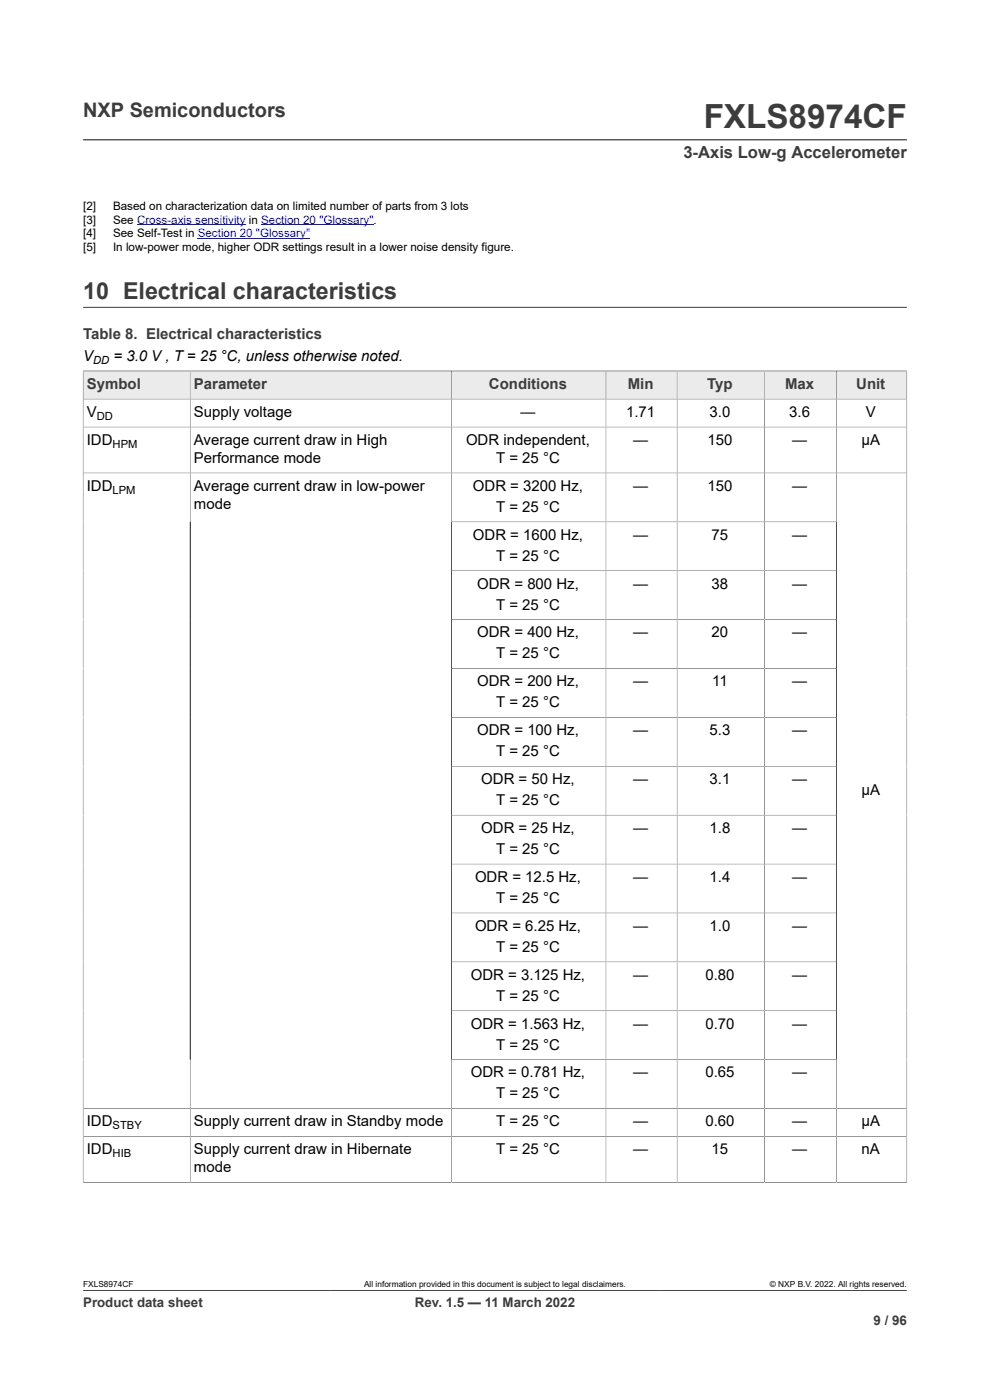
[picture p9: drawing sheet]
<svg xmlns="http://www.w3.org/2000/svg" width="210mm" height="297mm" viewBox="0 0 210 297" stroke-linecap="round" stroke-linejoin="round" font-family="sans-serif">
<defs><g id="words">
<text font-size="7.1" fill="#3c3c3c" x="149.3" y="27.2">FXLS8974CF</text>
<text font-size="4.9" fill="#3c3c3c" x="17.6" y="63.4">10 Electrical characteristics</text>
<text font-size="4.2" fill="#3c3c3c" x="17.6" y="24.8">NXP Semiconductors</text>
<text font-size="3.5" fill="#3c3c3c" x="145" y="33.5">3-Axis Low-g Accelerometer</text>
<g font-size="3.2">
<text x="17.6" y="76.5">V</text>
<text x="24.1" y="76.5">= 3.0 V , T = 25 °C, unless otherwise noted.</text>
<text x="18.4" y="88.5">V</text>
<text x="41.1" y="88.5">Supply voltage</text>
<text x="110.4" y="88.5">—</text>
<text x="132.8" y="88.5">1.71</text>
<text x="150.5" y="88.5">3.0</text>
<text x="167.4" y="88.5">3.6</text>
<text x="183.7" y="88.5">V</text>
<text x="18.4" y="94.4">IDD</text>
<text x="41.1" y="94.4">Average current draw in High</text>
<text x="98.9" y="94.4">ODR independent,</text>
<text x="134.3" y="94.4">—</text>
<text x="150.1" y="94.4">150</text>
<text x="168" y="94.4">—</text>
<text x="182.7" y="94.4">µA</text>
<text x="41.1" y="98.2">Performance mode</text>
<text x="105.2" y="98.2">T = 25 °C</text>
<text x="18.4" y="104.1">IDD</text>
<text x="41.1" y="104.1">Average current draw in low-power</text>
<text x="41.1" y="107.9">mode</text>
<text x="100.3" y="104.1">ODR = 3200 Hz,</text>
<text x="134.3" y="104.1">—</text>
<text x="150.1" y="104.1">150</text>
<text x="168" y="104.1">—</text>
<text x="105.2" y="108.6">T = 25 °C</text>
<text x="100.3" y="114.5">ODR = 1600 Hz,</text>
<text x="105.2" y="118.9">T = 25 °C</text>
<text x="134.3" y="114.5">—</text>
<text x="151" y="114.5">75</text>
<text x="168" y="114.5">—</text>
<text x="101.2" y="124.9">ODR = 800 Hz,</text>
<text x="134.3" y="124.9">—</text>
<text x="151" y="124.9">38</text>
<text x="168" y="124.9">—</text>
<text x="105.2" y="129.3">T = 25 °C</text>
<text x="101.2" y="135.2">ODR = 400 Hz,</text>
<text x="134.3" y="135.2">—</text>
<text x="151" y="135.2">20</text>
<text x="168" y="135.2">—</text>
<text x="105.2" y="139.7">T = 25 °C</text>
<text x="101.2" y="145.6">ODR = 200 Hz,</text>
<text x="134.3" y="145.6">—</text>
<text x="151.1" y="145.6">11</text>
<text x="168" y="145.6">—</text>
<text x="101.2" y="156">ODR = 100 Hz,</text>
<text x="105.2" y="150.1">T = 25 °C</text>
<text x="134.3" y="156">—</text>
<text x="150.5" y="156">5.3</text>
<text x="168" y="156">—</text>
<text x="105.2" y="160.4">T = 25 °C</text>
<text x="102.1" y="166.3">ODR = 50 Hz,</text>
<text x="134.3" y="166.3">—</text>
<text x="150.5" y="166.3">3.1</text>
<text x="168" y="166.3">—</text>
<text x="105.2" y="170.8">T = 25 °C</text>
<text x="182.7" y="168.6">µA</text>
<text x="102.1" y="176.7">ODR = 25 Hz,</text>
<text x="134.3" y="176.7">—</text>
<text x="150.5" y="176.7">1.8</text>
<text x="168" y="176.7">—</text>
<text x="105.2" y="181.2">T = 25 °C</text>
<text x="100.8" y="187.1">ODR = 12.5 Hz,</text>
<text x="105.2" y="191.5">T = 25 °C</text>
<text x="134.3" y="187.1">—</text>
<text x="150.5" y="187.1">1.4</text>
<text x="168" y="187.1">—</text>
<text x="100.8" y="197.5">ODR = 6.25 Hz,</text>
<text x="134.3" y="197.5">—</text>
<text x="150.5" y="197.5">1.0</text>
<text x="168" y="197.5">—</text>
<text x="105.2" y="201.9">T = 25 °C</text>
<text x="99.9" y="207.8">ODR = 3.125 Hz,</text>
<text x="134.3" y="207.8">—</text>
<text x="149.6" y="207.8">0.80</text>
<text x="168" y="207.8">—</text>
<text x="105.2" y="212.3">T = 25 °C</text>
<text x="99.9" y="218.2">ODR = 1.563 Hz,</text>
<text x="134.3" y="218.2">—</text>
<text x="149.6" y="218.2">0.70</text>
<text x="168" y="218.2">—</text>
<text x="105.2" y="222.7">T = 25 °C</text>
<text x="99.9" y="228.6">ODR = 0.781 Hz,</text>
<text x="105.2" y="233">T = 25 °C</text>
<text x="134.3" y="228.6">—</text>
<text x="149.6" y="228.6">0.65</text>
<text x="168" y="228.6">—</text>
<text x="18.4" y="239">IDD</text>
<text x="41.1" y="239">Supply current draw in Standby mode</text>
<text x="105.2" y="239">T = 25 °C</text>
<text x="134.3" y="239">—</text>
<text x="149.6" y="239">0.60</text>
<text x="168" y="239">—</text>
<text x="182.7" y="239">µA</text>
<text x="18.4" y="244.9">IDD</text>
<text x="41.1" y="244.9">Supply current draw in Hibernate</text>
<text x="105.2" y="244.9">T = 25 °C</text>
<text x="134.3" y="244.9">—</text>
<text x="151" y="244.9">15</text>
<text x="168" y="244.9">—</text>
<text x="182.8" y="244.9">nA</text>
<text x="41.1" y="248.7">mode</text>
</g>
<g font-size="3.2" fill="#3c3c3c">
<text x="17.6" y="72">Table 8. Electrical characteristics</text>
<text x="18.4" y="82.5">Symbol</text>
<text x="41.1" y="82.5">Parameter</text>
<text x="103.7" y="82.5">Conditions</text>
<text x="133.2" y="82.5">Min</text>
<text x="150" y="82.5">Typ</text>
<text x="166.5" y="82.5">Max</text>
<text x="181.6" y="82.5">Unit</text>
</g>
<g font-size="2.8" fill="#3c3c3c">
<text x="17.6" y="277.3">Product data sheet</text>
<text x="88" y="277.3">Rev. 1.5 — 11 March 2022</text>
<text x="185.3" y="281">9 / 96</text>
</g>
<g font-size="2.5">
<text x="17.6" y="44.5">[2]</text>
<text x="17.6" y="47.4">[3]</text>
<text x="24" y="44.5">Based on characterization data on limited number of parts from 3 lots</text>
<text x="24" y="47.4">See Cross-axis sensitivity in Section 20 &quot;Glossary&quot;.</text>
<text x="17.6" y="50.4">[4]</text>
<text x="17.6" y="53.3">[5]</text>
<text x="24" y="50.4">See Self-Test in Section 20 &quot;Glossary&quot;</text>
<text x="24" y="53.3">In low-power mode, higher ODR settings result in a lower noise density figure.</text>
</g>
<g font-size="2.4">
<text x="19.8" y="77.2">DD</text>
<text x="20.5" y="89.1">DD</text>
<text x="23.9" y="95">HPM</text>
<text x="23.9" y="104.7">LPM</text>
<text x="23.9" y="239.6">STBY</text>
<text x="23.9" y="245.5">HIB</text>
</g>
<g font-size="1.8">
<text x="17.6" y="273.1">FXLS8974CF</text>
<text x="77.2" y="273.1">All information provided in this document is subject to legal disclaimers.</text>
<text x="163.3" y="273.1">© NXP B.V. 2022. All rights reserved.</text>
</g>
</g></defs>
<path d="M17.6 29.7h174.8M17.6 78.7h174.8M17.6 65.2h174.8" fill="none" stroke="#3c3c3c" stroke-width=".21"/>
<path d="M29.1 47.7h23M42 50.6h23.8M55.4 47.7h23.8" fill="none" stroke="#00f" stroke-width=".21"/>
<path d="M17.7 78.8h22.6v5.8h-22.6z" fill="#ebebeb"/>
<path d="M17.6 78.7h22.8v6h-22.8z" fill="none" stroke="#3c3c3c" stroke-width=".21"/>
<path d="M40.4 78.8h55.3v5.8h-55.3z" fill="#ebebeb"/>
<path d="M40.4 78.7h55.4v6h-55.4z" fill="none" stroke="#3c3c3c" stroke-width=".21"/>
<path d="M95.9 78.8h32.6v5.8h-32.6z" fill="#ebebeb"/>
<path d="M95.8 78.7h32.7v6h-32.7z" fill="none" stroke="#3c3c3c" stroke-width=".21"/>
<path d="M128.6 78.8h15v5.8h-15z" fill="#ebebeb"/>
<path d="M128.5 78.7h15.1v6h-15.1z" fill="none" stroke="#3c3c3c" stroke-width=".21"/>
<path d="M143.7 78.8h18.4v5.8h-18.4z" fill="#ebebeb"/>
<path d="M143.6 78.7h18.6v6h-18.6z" fill="none" stroke="#3c3c3c" stroke-width=".21"/>
<path d="M162.2 78.8h15.1v5.8h-15.1z" fill="#ebebeb"/>
<path d="M162.2 78.7h15.2v6h-15.2z" fill="none" stroke="#3c3c3c" stroke-width=".21"/>
<path d="M177.5 78.8h14.8v5.8h-14.8z" fill="#ebebeb"/>
<g fill="none" stroke="#3c3c3c" stroke-width=".21">
<path d="M17.6 90.6h174.8M40.4 84.7v166.1M95.8 84.7v166.1M128.5 84.7v166.1M143.6 84.7v166.1M162.2 84.7v166.1M192.4 84.7h-174.8v166.2M17.6 100.3h174.8M177.4 110.7h-81.6M95.8 121.1h81.6M177.4 131.4h-81.6M95.8 141.8h81.6"/>
<path d="M95.8 152.2h81.6M95.8 162.6h81.6M95.8 172.9h81.6M95.8 193.7h81.6M177.4 183.3h-81.6M95.8 204.1h81.6M95.8 214.4h81.6M17.6 235.2h174.8M95.8 224.8h81.6M17.6 250.8h174.8M17.6 241.1h174.8M177.4 250.8v-172.1h15v172.2"/>
<path d="M17.6 273.8h174.8"/>
</g>
<use href="#words"/>
</svg>
